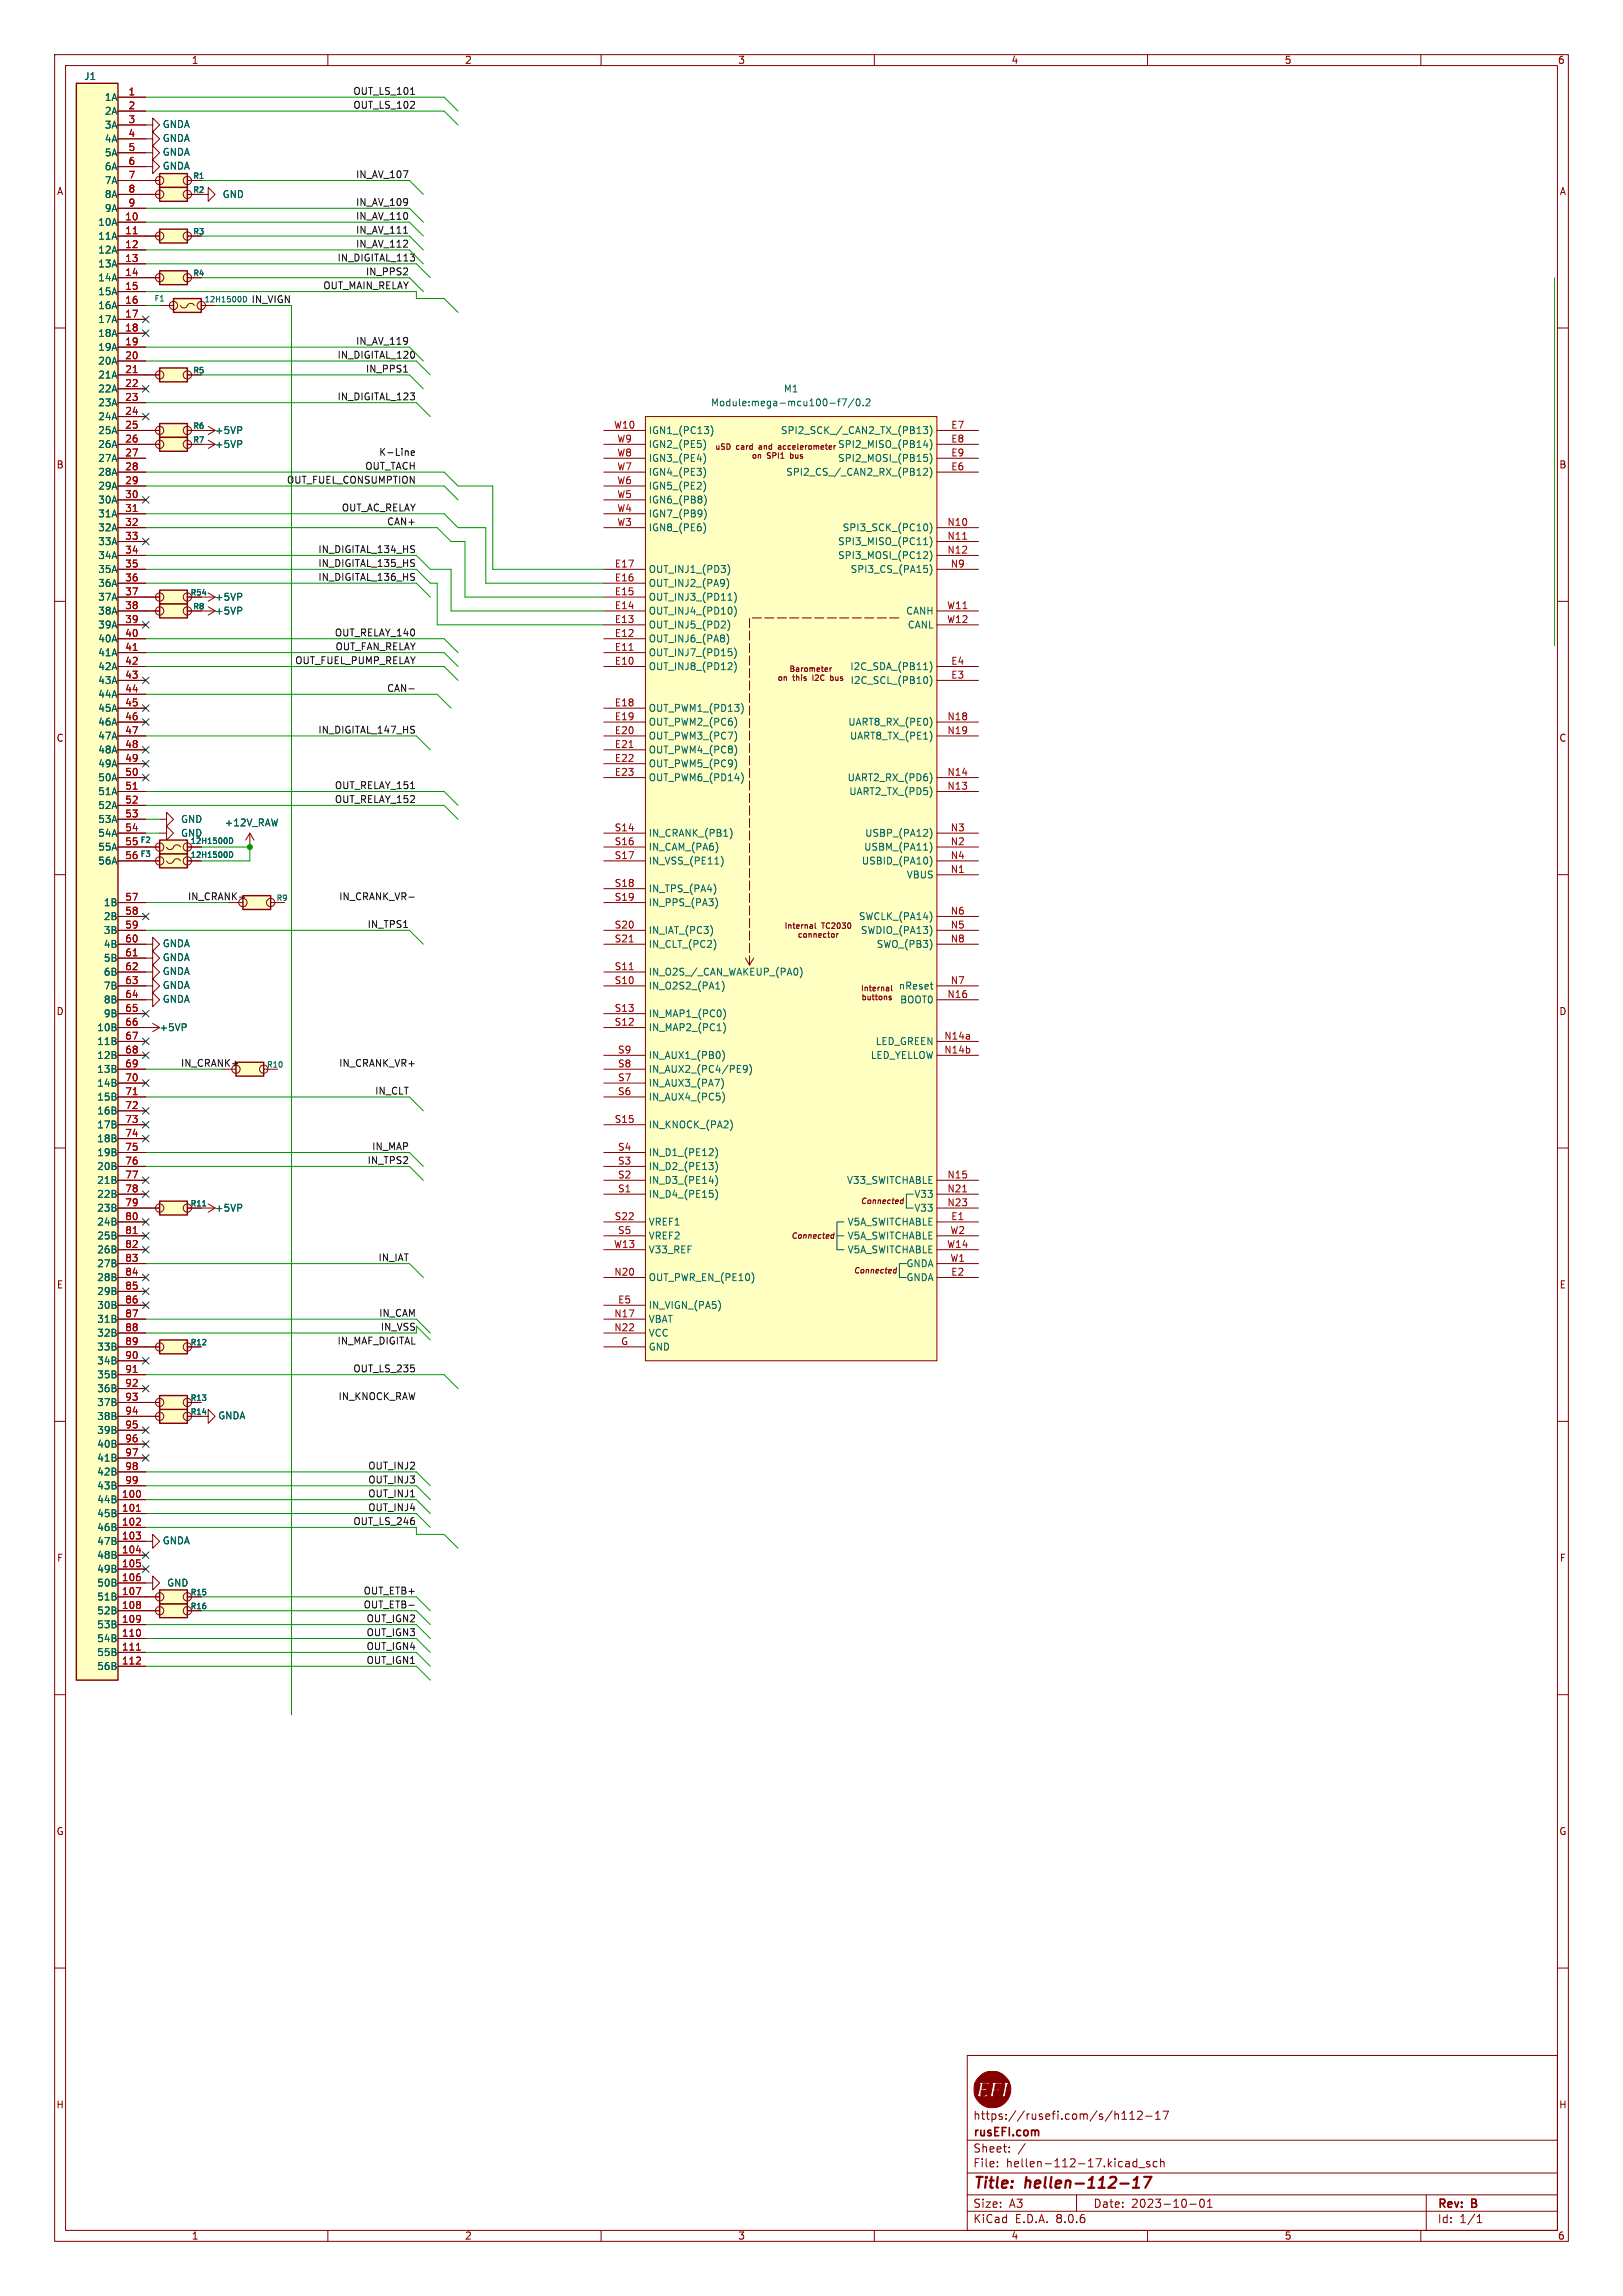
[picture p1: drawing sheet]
<svg xmlns="http://www.w3.org/2000/svg" width="297mm" height="420mm" viewBox="0 0 297 420" stroke-linecap="round" stroke-linejoin="round" font-family="sans-serif">
<defs><g id="words">
<g font-size="2.8" fill="#840000">
<text x="178" y="400.9">Title:</text>
<text x="187.7" y="400.9">hellen-112-17</text>
</g>
<g font-size="2.1" fill="#840000">
<text x="178" y="388">https://rusefi.com/s/h112-17</text>
<text x="178" y="394">Sheet:</text>
<text x="178" y="391.2">rusEFI.com</text>
<text x="178" y="396.7">File:</text>
<text x="184.1" y="396.7">hellen-112-17.kicad_sch</text>
<text x="178" y="406.9">KiCad</text>
<text x="178" y="404.1">Size:</text>
<text x="184.7" y="404.1">A3</text>
<text x="185.7" y="406.9">E.D.A.</text>
<text x="193.3" y="406.9">8.0.6</text>
<text x="200" y="404.1">Date:</text>
<text x="207" y="404.1">2023-10-01</text>
<text x="263" y="404.3">Rev:</text>
<text x="263" y="406.9">Id:</text>
<text x="267.1" y="406.9">1/1</text>
<text x="269.4" y="404.3">B</text>
</g>
<g font-size="1.8" fill="#840000">
<text x="35" y="11.9">1</text>
<text x="85" y="11.9">2</text>
<text x="135" y="11.9">3</text>
<text x="185" y="11.9">4</text>
<text x="235" y="11.9">5</text>
<text x="285" y="11.9">6</text>
<text x="10.3" y="35.9">A</text>
<text x="285.3" y="35.9">A</text>
<text x="10.3" y="85.9">B</text>
<text x="285.3" y="85.9">B</text>
<text x="10.3" y="135.9">C</text>
<text x="285.3" y="135.9">C</text>
<text x="10.3" y="185.9">D</text>
<text x="285.3" y="185.9">D</text>
<text x="10.3" y="235.9">E</text>
<text x="285.3" y="235.9">E</text>
<text x="10.3" y="285.9">F</text>
<text x="285.3" y="285.9">F</text>
<text x="10.3" y="335.9">G</text>
<text x="285.3" y="335.9">G</text>
<text x="10.2" y="385.9">H</text>
<text x="285.2" y="385.9">H</text>
<text x="35" y="409.9">1</text>
<text x="85" y="409.9">2</text>
<text x="135" y="409.9">3</text>
<text x="185" y="409.9">4</text>
<text x="235" y="409.9">5</text>
<text x="285" y="409.9">6</text>
</g>
<g font-size="1.8" fill="#006464">
<text x="15.3" y="14.8">J1</text>
<text x="19.1" y="18.6">1A</text>
<text x="19.1" y="21.2">2A</text>
<text x="19.1" y="23.7">3A</text>
<text x="29.7" y="23.6">GNDA</text>
<text x="19.1" y="26.3">4A</text>
<text x="19.1" y="28.8">5A</text>
<text x="29.7" y="28.7">GNDA</text>
<text x="29.7" y="26.1">GNDA</text>
<text x="19.1" y="31.3">6A</text>
<text x="19.1" y="33.9">7A</text>
<text x="29.7" y="31.2">GNDA</text>
<text x="17.9" y="41.5">10A</text>
<text x="19.1" y="36.4">8A</text>
<text x="19.1" y="39">9A</text>
<text x="40.6" y="36.4">GND</text>
<text x="17.9" y="44">11A</text>
<text x="17.9" y="46.6">12A</text>
<text x="17.9" y="49.1">13A</text>
<text x="17.9" y="51.7">14A</text>
<text x="17.9" y="54.2">15A</text>
<text x="17.9" y="56.7">16A</text>
<text x="17.9" y="59.3">17A</text>
<text x="17.9" y="61.8">18A</text>
<text x="17.9" y="64.4">19A</text>
<text x="17.9" y="66.9">20A</text>
<text x="17.9" y="69.4">21A</text>
<text x="17.9" y="72">22A</text>
<text x="143.3" y="72">M1</text>
<text x="17.9" y="74.5">23A</text>
<text x="17.9" y="77.1">24A</text>
<text x="130" y="74.5">Module:mega-mcu100-f7/0.2</text>
<text x="17.9" y="79.6">25A</text>
<text x="17.9" y="82.1">26A</text>
<text x="39.2" y="82.1">+5VP</text>
<text x="39.2" y="79.6">+5VP</text>
<text x="118.6" y="79.6">IGN1_(PC13)</text>
<text x="118.6" y="82.1">IGN2_(PE5)</text>
<text x="142.8" y="79.6">SPI2_SCK_/_CAN2_TX_(PB13)</text>
<text x="153.3" y="82.1">SPI2_MISO_(PB14)</text>
<text x="17.9" y="84.7">27A</text>
<text x="17.9" y="87.2">28A</text>
<text x="17.9" y="89.8">29A</text>
<text x="118.6" y="89.8">IGN5_(PE2)</text>
<text x="118.6" y="87.2">IGN4_(PE3)</text>
<text x="118.6" y="84.7">IGN3_(PE4)</text>
<text x="143.8" y="87.2">SPI2_CS_/_CAN2_RX_(PB12)</text>
<text x="153.3" y="84.7">SPI2_MOSI_(PB15)</text>
<text x="17.9" y="92.3">30A</text>
<text x="17.9" y="94.8">31A</text>
<text x="118.6" y="94.8">IGN7_(PB9)</text>
<text x="118.6" y="92.3">IGN6_(PB8)</text>
<text x="17.9" y="97.4">32A</text>
<text x="17.9" y="99.9">33A</text>
<text x="118.6" y="97.4">IGN8_(PE6)</text>
<text x="153.3" y="99.9">SPI3_MISO_(PC11)</text>
<text x="154.1" y="97.4">SPI3_SCK_(PC10)</text>
<text x="17.9" y="102.5">34A</text>
<text x="17.9" y="105">35A</text>
<text x="17.9" y="107.5">36A</text>
<text x="118.6" y="107.5">OUT_INJ2_(PA9)</text>
<text x="118.6" y="105">OUT_INJ1_(PD3)</text>
<text x="153.3" y="102.5">SPI3_MOSI_(PC12)</text>
<text x="155.6" y="105">SPI3_CS_(PA15)</text>
<text x="17.9" y="110.1">37A</text>
<text x="17.9" y="112.6">38A</text>
<text x="39.2" y="110.1">+5VP</text>
<text x="39.2" y="112.6">+5VP</text>
<text x="118.6" y="112.6">OUT_INJ4_(PD10)</text>
<text x="118.6" y="110.1">OUT_INJ3_(PD11)</text>
<text x="165.7" y="112.6">CANH</text>
<text x="17.9" y="115.2">39A</text>
<text x="17.9" y="117.7">40A</text>
<text x="118.6" y="117.7">OUT_INJ6_(PA8)</text>
<text x="118.6" y="115.2">OUT_INJ5_(PD2)</text>
<text x="166" y="115.2">CANL</text>
<text x="17.9" y="120.2">41A</text>
<text x="17.9" y="122.8">42A</text>
<text x="17.9" y="125.3">43A</text>
<text x="118.6" y="122.8">OUT_INJ8_(PD12)</text>
<text x="118.6" y="120.2">OUT_INJ7_(PD15)</text>
<text x="155.5" y="122.8">I2C_SDA_(PB11)</text>
<text x="155.6" y="125.3">I2C_SCL_(PB10)</text>
<text x="17.9" y="127.9">44A</text>
<text x="17.9" y="130.4">45A</text>
<text x="118.6" y="130.4">OUT_PWM1_(PD13)</text>
<text x="17.9" y="132.9">46A</text>
<text x="17.9" y="135.5">47A</text>
<text x="118.6" y="132.9">OUT_PWM2_(PC6)</text>
<text x="118.6" y="135.5">OUT_PWM3_(PC7)</text>
<text x="155.1" y="132.9">UART8_RX_(PE0)</text>
<text x="155.4" y="135.5">UART8_TX_(PE1)</text>
<text x="17.9" y="138">48A</text>
<text x="17.9" y="140.6">49A</text>
<text x="17.9" y="143.1">50A</text>
<text x="118.6" y="138">OUT_PWM4_(PC8)</text>
<text x="118.6" y="140.6">OUT_PWM5_(PC9)</text>
<text x="118.6" y="143.1">OUT_PWM6_(PD14)</text>
<text x="155" y="143.1">UART2_RX_(PD6)</text>
<text x="17.9" y="145.6">51A</text>
<text x="17.9" y="148.2">52A</text>
<text x="155.3" y="145.6">UART2_TX_(PD5)</text>
<text x="17.9" y="150.7">53A</text>
<text x="17.9" y="153.3">54A</text>
<text x="17.9" y="155.8">55A</text>
<text x="33" y="153.3">GND</text>
<text x="33" y="150.7">GND</text>
<text x="41" y="151.4">+12V_RAW</text>
<text x="118.6" y="153.3">IN_CRANK_(PB1)</text>
<text x="118.6" y="155.8">IN_CAM_(PA6)</text>
<text x="158" y="155.8">USBM_(PA11)</text>
<text x="158.2" y="153.3">USBP_(PA12)</text>
<text x="17.9" y="158.3">56A</text>
<text x="118.6" y="158.3">IN_VSS_(PE11)</text>
<text x="157.6" y="158.3">USBID_(PA10)</text>
<text x="165.8" y="160.9">VBUS</text>
<text x="18.9" y="166">1B</text>
<text x="118.6" y="163.4">IN_TPS_(PA4)</text>
<text x="118.6" y="166">IN_PPS_(PA3)</text>
<text x="18.9" y="168.5">2B</text>
<text x="18.9" y="171">3B</text>
<text x="18.9" y="173.6">4B</text>
<text x="29.7" y="173.5">GNDA</text>
<text x="118.6" y="171">IN_IAT_(PC3)</text>
<text x="118.6" y="173.6">IN_CLT_(PC2)</text>
<text x="157.1" y="168.5">SWCLK_(PA14)</text>
<text x="157.4" y="171">SWDIO_(PA13)</text>
<text x="160.3" y="173.6">SWO_(PB3)</text>
<text x="18.9" y="176.1">5B</text>
<text x="18.9" y="178.7">6B</text>
<text x="29.7" y="178.5">GNDA</text>
<text x="29.7" y="176">GNDA</text>
<text x="118.6" y="178.7">IN_O2S_/_CAN_WAKEUP_(PA0)</text>
<text x="18.9" y="181.2">7B</text>
<text x="18.9" y="183.7">8B</text>
<text x="29.7" y="183.6">GNDA</text>
<text x="29.7" y="181.1">GNDA</text>
<text x="118.6" y="181.2">IN_O2S2_(PA1)</text>
<text x="164.4" y="181.2">nReset</text>
<text x="164.6" y="183.7">BOOT0</text>
<text x="17.7" y="188.8">10B</text>
<text x="17.7" y="191.4">11B</text>
<text x="18.9" y="186.3">9B</text>
<text x="29.1" y="188.8">+5VP</text>
<text x="118.6" y="188.8">IN_MAP2_(PC1)</text>
<text x="118.6" y="186.3">IN_MAP1_(PC0)</text>
<text x="160.2" y="191.4">LED_GREEN</text>
<text x="17.7" y="193.9">12B</text>
<text x="17.7" y="196.4">13B</text>
<text x="118.6" y="196.4">IN_AUX2_(PC4/PE9)</text>
<text x="118.6" y="193.9">IN_AUX1_(PB0)</text>
<text x="159.2" y="193.9">LED_YELLOW</text>
<text x="17.7" y="199">14B</text>
<text x="17.7" y="201.5">15B</text>
<text x="118.6" y="201.5">IN_AUX4_(PC5)</text>
<text x="118.6" y="199">IN_AUX3_(PA7)</text>
<text x="17.7" y="204.1">16B</text>
<text x="17.7" y="206.6">17B</text>
<text x="17.7" y="209.1">18B</text>
<text x="118.6" y="206.6">IN_KNOCK_(PA2)</text>
<text x="17.7" y="211.7">19B</text>
<text x="17.7" y="214.2">20B</text>
<text x="118.6" y="214.2">IN_D2_(PE13)</text>
<text x="118.6" y="211.7">IN_D1_(PE12)</text>
<text x="17.7" y="216.8">21B</text>
<text x="17.7" y="219.3">22B</text>
<text x="17.7" y="221.8">23B</text>
<text x="39.2" y="221.8">+5VP</text>
<text x="118.6" y="219.3">IN_D4_(PE15)</text>
<text x="118.6" y="216.8">IN_D3_(PE14)</text>
<text x="154.9" y="216.8">V33_SWITCHABLE</text>
<text x="167.2" y="219.3">V33</text>
<text x="167.2" y="221.8">V33</text>
<text x="17.7" y="224.4">24B</text>
<text x="17.7" y="226.9">25B</text>
<text x="118.6" y="224.4">VREF1</text>
<text x="118.6" y="226.9">VREF2</text>
<text x="155" y="224.4">V5A_SWITCHABLE</text>
<text x="155" y="226.9">V5A_SWITCHABLE</text>
<text x="17.7" y="229.5">26B</text>
<text x="17.7" y="232">27B</text>
<text x="118.6" y="229.5">V33_REF</text>
<text x="155" y="229.5">V5A_SWITCHABLE</text>
<text x="165.8" y="232">GNDA</text>
<text x="17.7" y="234.5">28B</text>
<text x="17.7" y="237.1">29B</text>
<text x="17.7" y="239.6">30B</text>
<text x="118.6" y="239.6">IN_VIGN_(PA5)</text>
<text x="118.6" y="234.5">OUT_PWR_EN_(PE10)</text>
<text x="165.8" y="234.5">GNDA</text>
<text x="17.7" y="242.2">31B</text>
<text x="17.7" y="244.7">32B</text>
<text x="118.6" y="242.2">VBAT</text>
<text x="118.6" y="244.7">VCC</text>
<text x="17.7" y="247.2">33B</text>
<text x="17.7" y="249.8">34B</text>
<text x="118.6" y="247.2">GND</text>
<text x="17.7" y="252.3">35B</text>
<text x="17.7" y="254.9">36B</text>
<text x="17.7" y="257.4">37B</text>
<text x="17.7" y="259.9">38B</text>
<text x="17.7" y="262.5">39B</text>
<text x="39.8" y="259.8">GNDA</text>
<text x="17.7" y="265">40B</text>
<text x="17.7" y="267.6">41B</text>
<text x="17.7" y="275.2">44B</text>
<text x="17.7" y="270.1">42B</text>
<text x="17.7" y="272.6">43B</text>
<text x="17.7" y="277.7">45B</text>
<text x="17.7" y="280.3">46B</text>
<text x="17.7" y="282.8">47B</text>
<text x="17.7" y="285.3">48B</text>
<text x="17.7" y="287.9">49B</text>
<text x="29.7" y="282.7">GNDA</text>
<text x="17.7" y="290.4">50B</text>
<text x="17.7" y="293">51B</text>
<text x="30.5" y="290.4">GND</text>
<text x="17.7" y="295.5">52B</text>
<text x="17.7" y="298">53B</text>
<text x="17.7" y="300.6">54B</text>
<text x="17.7" y="303.1">55B</text>
<text x="17.7" y="305.7">56B</text>
</g>
<g font-size="1.8" fill="#a90000">
<text x="23.4" y="17.5">1</text>
<text x="23.4" y="20.1">2</text>
<text x="23.4" y="22.6">3</text>
<text x="23.4" y="25.1">4</text>
<text x="23.4" y="27.7">5</text>
<text x="23.4" y="30.2">6</text>
<text x="23.4" y="32.8">7</text>
<text x="23.4" y="35.3">8</text>
<text x="22.8" y="40.4">10</text>
<text x="23.4" y="37.8">9</text>
<text x="22.8" y="42.9">11</text>
<text x="22.8" y="45.5">12</text>
<text x="22.8" y="48">13</text>
<text x="22.8" y="50.5">14</text>
<text x="22.8" y="53.1">15</text>
<text x="22.8" y="55.6">16</text>
<text x="22.8" y="58.2">17</text>
<text x="22.8" y="60.7">18</text>
<text x="22.8" y="63.2">19</text>
<text x="22.8" y="65.8">20</text>
<text x="22.8" y="68.3">21</text>
<text x="22.8" y="70.9">22</text>
<text x="22.8" y="73.4">23</text>
<text x="22.8" y="75.9">24</text>
<text x="22.8" y="78.5">25</text>
<text x="22.8" y="81">26</text>
<text x="22.8" y="83.6">27</text>
<text x="112.3" y="78.5">W10</text>
<text x="112.9" y="83.6">W8</text>
<text x="112.9" y="81">W9</text>
<text x="174" y="78.5">E7</text>
<text x="174" y="81">E8</text>
<text x="174" y="83.6">E9</text>
<text x="22.8" y="86.1">28</text>
<text x="22.8" y="88.6">29</text>
<text x="112.9" y="88.6">W6</text>
<text x="112.9" y="86.1">W7</text>
<text x="174" y="86.1">E6</text>
<text x="22.8" y="91.2">30</text>
<text x="22.8" y="93.7">31</text>
<text x="112.9" y="93.7">W4</text>
<text x="112.9" y="91.2">W5</text>
<text x="22.8" y="96.3">32</text>
<text x="22.8" y="98.8">33</text>
<text x="22.8" y="101.3">34</text>
<text x="112.9" y="96.3">W3</text>
<text x="173.3" y="96.3">N10</text>
<text x="173.3" y="98.8">N11</text>
<text x="173.3" y="101.3">N12</text>
<text x="22.8" y="103.9">35</text>
<text x="22.8" y="106.4">36</text>
<text x="112.4" y="106.4">E16</text>
<text x="112.4" y="103.9">E17</text>
<text x="173.9" y="103.9">N9</text>
<text x="22.8" y="109">37</text>
<text x="22.8" y="111.5">38</text>
<text x="112.4" y="111.5">E14</text>
<text x="112.4" y="109">E15</text>
<text x="173.2" y="111.5">W11</text>
<text x="22.8" y="114">39</text>
<text x="22.8" y="116.6">40</text>
<text x="22.8" y="119.1">41</text>
<text x="112.4" y="119.1">E11</text>
<text x="112.4" y="116.6">E12</text>
<text x="112.4" y="114">E13</text>
<text x="173.2" y="114">W12</text>
<text x="22.8" y="121.7">42</text>
<text x="22.8" y="124.2">43</text>
<text x="112.4" y="121.7">E10</text>
<text x="174" y="124.2">E3</text>
<text x="174" y="121.7">E4</text>
<text x="22.8" y="126.7">44</text>
<text x="22.8" y="129.3">45</text>
<text x="22.8" y="131.8">46</text>
<text x="112.4" y="129.3">E18</text>
<text x="112.4" y="131.8">E19</text>
<text x="173.3" y="131.8">N18</text>
<text x="22.8" y="134.4">47</text>
<text x="22.8" y="136.9">48</text>
<text x="112.4" y="134.4">E20</text>
<text x="112.4" y="136.9">E21</text>
<text x="173.3" y="134.4">N19</text>
<text x="22.8" y="139.4">49</text>
<text x="22.8" y="142">50</text>
<text x="112.4" y="139.4">E22</text>
<text x="112.4" y="142">E23</text>
<text x="173.3" y="142">N14</text>
<text x="22.8" y="144.5">51</text>
<text x="22.8" y="147.1">52</text>
<text x="22.8" y="149.6">53</text>
<text x="173.3" y="144.5">N13</text>
<text x="22.8" y="152.1">54</text>
<text x="22.8" y="154.7">55</text>
<text x="112.4" y="152.1">S14</text>
<text x="112.4" y="154.7">S16</text>
<text x="173.9" y="154.7">N2</text>
<text x="173.9" y="152.1">N3</text>
<text x="22.8" y="157.2">56</text>
<text x="112.4" y="157.2">S17</text>
<text x="173.9" y="159.8">N1</text>
<text x="173.9" y="157.2">N4</text>
<text x="22.8" y="164.8">57</text>
<text x="22.8" y="167.4">58</text>
<text x="112.4" y="162.3">S18</text>
<text x="112.4" y="164.8">S19</text>
<text x="173.9" y="167.4">N6</text>
<text x="22.8" y="169.9">59</text>
<text x="22.8" y="172.5">60</text>
<text x="112.4" y="169.9">S20</text>
<text x="112.4" y="172.5">S21</text>
<text x="173.9" y="169.9">N5</text>
<text x="173.9" y="172.5">N8</text>
<text x="22.8" y="175">61</text>
<text x="22.8" y="177.5">62</text>
<text x="112.4" y="177.5">S11</text>
<text x="22.8" y="180.1">63</text>
<text x="22.8" y="182.6">64</text>
<text x="22.8" y="185.2">65</text>
<text x="112.4" y="180.1">S10</text>
<text x="112.4" y="185.2">S13</text>
<text x="173.3" y="182.6">N16</text>
<text x="173.9" y="180.1">N7</text>
<text x="22.8" y="187.7">66</text>
<text x="22.8" y="190.2">67</text>
<text x="112.4" y="187.7">S12</text>
<text x="172.7" y="190.2">N14a</text>
<text x="22.8" y="192.8">68</text>
<text x="22.8" y="195.3">69</text>
<text x="22.8" y="197.9">70</text>
<text x="113" y="197.9">S7</text>
<text x="113" y="195.3">S8</text>
<text x="113" y="192.8">S9</text>
<text x="172.7" y="192.8">N14b</text>
<text x="22.8" y="200.4">71</text>
<text x="22.8" y="202.9">72</text>
<text x="113" y="200.4">S6</text>
<text x="22.8" y="205.5">73</text>
<text x="22.8" y="208">74</text>
<text x="112.4" y="205.5">S15</text>
<text x="22.8" y="210.6">75</text>
<text x="22.8" y="213.1">76</text>
<text x="22.8" y="215.6">77</text>
<text x="113" y="215.6">S2</text>
<text x="113" y="213.1">S3</text>
<text x="113" y="210.6">S4</text>
<text x="173.3" y="215.6">N15</text>
<text x="22.8" y="218.2">78</text>
<text x="22.8" y="220.7">79</text>
<text x="113" y="218.2">S1</text>
<text x="173.3" y="218.2">N21</text>
<text x="173.3" y="220.7">N23</text>
<text x="22.8" y="223.3">80</text>
<text x="22.8" y="225.8">81</text>
<text x="112.4" y="223.3">S22</text>
<text x="113" y="225.8">S5</text>
<text x="173.8" y="225.8">W2</text>
<text x="174" y="223.3">E1</text>
<text x="22.8" y="228.3">82</text>
<text x="22.8" y="230.9">83</text>
<text x="22.8" y="233.4">84</text>
<text x="112.3" y="228.3">W13</text>
<text x="112.3" y="233.4">N20</text>
<text x="173.2" y="228.3">W14</text>
<text x="173.8" y="230.9">W1</text>
<text x="174" y="233.4">E2</text>
<text x="22.8" y="236">85</text>
<text x="22.8" y="238.5">86</text>
<text x="113" y="238.5">E5</text>
<text x="22.8" y="241">87</text>
<text x="22.8" y="243.6">88</text>
<text x="112.3" y="241">N17</text>
<text x="112.3" y="243.6">N22</text>
<text x="22.8" y="246.1">89</text>
<text x="22.8" y="248.7">90</text>
<text x="22.8" y="251.2">91</text>
<text x="113.6" y="246.1">G</text>
<text x="22.8" y="253.7">92</text>
<text x="22.8" y="256.3">93</text>
<text x="22.8" y="258.8">94</text>
<text x="22.8" y="261.4">95</text>
<text x="22.8" y="263.9">96</text>
<text x="22.8" y="266.4">97</text>
<text x="22.8" y="269">98</text>
<text x="22.2" y="274.1">100</text>
<text x="22.8" y="271.5">99</text>
<text x="22.2" y="276.6">101</text>
<text x="22.2" y="279.1">102</text>
<text x="22.2" y="281.7">103</text>
<text x="22.2" y="284.2">104</text>
<text x="22.2" y="286.8">105</text>
<text x="22.2" y="289.3">106</text>
<text x="22.2" y="291.8">107</text>
<text x="22.2" y="294.4">108</text>
<text x="22.2" y="296.9">109</text>
<text x="22.2" y="299.5">110</text>
<text x="22.2" y="302">111</text>
<text x="22.2" y="304.5">112</text>
</g>
<g font-size="1.8" fill="#0f0f0f">
<text x="64.6" y="17.4">OUT_LS_101</text>
<text x="64.6" y="20">OUT_LS_102</text>
<text x="65.1" y="32.7">IN_AV_107</text>
<text x="65.1" y="37.7">IN_AV_109</text>
<text x="65.1" y="40.3">IN_AV_110</text>
<text x="61.7" y="47.9">IN_DIGITAL_113</text>
<text x="65.1" y="45.4">IN_AV_112</text>
<text x="65.1" y="42.8">IN_AV_111</text>
<text x="59.1" y="53">OUT_MAIN_RELAY</text>
<text x="66.9" y="50.4">IN_PPS2</text>
<text x="45.9" y="55.5">IN_VIGN</text>
<text x="61.7" y="65.7">IN_DIGITAL_120</text>
<text x="65.1" y="63.1">IN_AV_119</text>
<text x="66.9" y="68.2">IN_PPS1</text>
<text x="61.7" y="73.3">IN_DIGITAL_123</text>
<text x="69.3" y="83.5">K-Line</text>
<text x="52.4" y="88.5">OUT_FUEL_CONSUMPTION</text>
<text x="66.7" y="86">OUT_TACH</text>
<text x="62.5" y="93.6">OUT_AC_RELAY</text>
<text x="58.2" y="101.2">IN_DIGITAL_134_HS</text>
<text x="70.7" y="96.2">CAN+</text>
<text x="58.2" y="106.3">IN_DIGITAL_136_HS</text>
<text x="58.2" y="103.8">IN_DIGITAL_135_HS</text>
<text x="61.2" y="116.5">OUT_RELAY_140</text>
<text x="61.3" y="119">OUT_FAN_RELAY</text>
<text x="53.9" y="121.6">OUT_FUEL_PUMP_RELAY</text>
<text x="70.7" y="126.6">CAN-</text>
<text x="58.2" y="134.3">IN_DIGITAL_147_HS</text>
<text x="61.2" y="147">OUT_RELAY_152</text>
<text x="61.2" y="144.4">OUT_RELAY_151</text>
<text x="34.3" y="164.7">IN_CRANK-</text>
<text x="62" y="164.7">IN_CRANK_VR-</text>
<text x="67.2" y="169.8">IN_TPS1</text>
<text x="33" y="195.2">IN_CRANK+</text>
<text x="62" y="195.2">IN_CRANK_VR+</text>
<text x="68.6" y="200.3">IN_CLT</text>
<text x="67.2" y="213">IN_TPS2</text>
<text x="68" y="210.5">IN_MAP</text>
<text x="69.2" y="230.8">IN_IAT</text>
<text x="69.3" y="241">IN_CAM</text>
<text x="61.7" y="246">IN_MAF_DIGITAL</text>
<text x="64.6" y="251.1">OUT_LS_235</text>
<text x="61.8" y="256.2">IN_KNOCK_RAW</text>
<text x="67.3" y="268.9">OUT_INJ2</text>
<text x="67.3" y="271.4">OUT_INJ3</text>
<text x="67.3" y="274">OUT_INJ1</text>
<text x="64.6" y="279.1">OUT_LS_246</text>
<text x="67.3" y="276.5">OUT_INJ4</text>
<text x="66.4" y="291.8">OUT_ETB+</text>
<text x="66.4" y="294.3">OUT_ETB-</text>
<text x="67" y="296.8">OUT_IGN2</text>
<text x="67" y="299.4">OUT_IGN3</text>
<text x="67" y="301.9">OUT_IGN4</text>
<text x="67" y="304.5">OUT_IGN1</text>
</g>
<text font-size="1.8" fill="#009600" x="69.6" y="243.5">IN_VSS</text>
<g font-size="1.4" fill="#006464">
<text x="35.3" y="32.9">R1</text>
<text x="35.3" y="35.5">R2</text>
<text x="35.3" y="43.1">R3</text>
<text x="35.3" y="50.7">R4</text>
<text x="28.2" y="55.3">F1</text>
<text x="37.3" y="55.5">12H1500D</text>
<text x="35.3" y="68.5">R5</text>
<text x="35.3" y="78.6">R6</text>
<text x="35.3" y="81.2">R7</text>
<text x="125.6" y="83.2">uSD</text>
<text x="152.9" y="83.2">SPI1</text>
<text x="157.3" y="83.2">bus</text>
<text x="34.8" y="109.1">R54</text>
<text x="35.3" y="111.7">R8</text>
<text x="156.5" y="123.9">bus</text>
<text x="25.6" y="154.4">F2</text>
<text x="34.8" y="154.6">12H1500D</text>
<text x="25.6" y="156.9">F3</text>
<text x="34.8" y="157.1">12H1500D</text>
<text x="50.5" y="165">R9</text>
<text x="48.7" y="195.5">R10</text>
<text x="34.8" y="220.9">R11</text>
<text x="34.8" y="246.3">R12</text>
<text x="34.8" y="256.4">R13</text>
<text x="34.8" y="259">R14</text>
<text x="34.8" y="292">R15</text>
<text x="34.8" y="294.5">R16</text>
</g>
<g font-size="1.4" fill="#840000">
<text x="129.5" y="83.2">card</text>
<text x="133.8" y="83.2">and</text>
<text x="137.5" y="83.2">accelerometer</text>
<text x="149.2" y="83.2">on</text>
<text x="149.4" y="123.9">this</text>
<text x="153.1" y="123.9">I2C</text>
<text x="157.5" y="220.4">Connected</text>
<text x="144.8" y="226.8">Connected</text>
<text x="156.2" y="233.1">Connected</text>
</g>
</g></defs>
<g fill="none" stroke="#840000" stroke-width=".18">
<path d="M10 10h277v400h-277zM12 12h273v396h-273zM60 10v2M110 10v2M160 10v2M210 10v2M260 10v2M26.7 30.5h1.2v-1.3l1.3 1.3-1.3 1.3v-1.3M10 60h2M285 60h2M10 110h2M285 110h2"/>
<path d="M10 160h2M285 160h2M10 210h2M285 210h2M10 260h2M285 260h2M10 310h2M285 310h2M10 360h2M177 376h108v32h-108zM285 360h2M177 397.5h108"/>
<path d="M177 391.5h108M182.5 396.2v.2M182.5 395.4v.2M184.7 393.5v.2M184.7 392.7v.2M187.6 392.1l-1.3 1.9M204.2 386.7h.4l.1 .2v.8M205.3 387.7h.9M205.3 386.6l.4-.4v1.5M206.7 387.7h.9M206.7 386.6l.5-.4v1.5M207.3 396.1l.3 .3 .4-.1"/>
<path d="M208 394.9v1.5M208 395.4h-.4l-.3 .3M208.2 386.3l.5-.1 .3 .1v.3l-.9 1.1h.9M208.4 396.5h1.1M209.7 387.1h1.1M210.4 395.4h-.4l-.2 .2 .1 .2 .5 .1v.4h-.6M211.5 387.7h.8M211.5 386.6l.4-.4v1.5M211.7 395.4h-.4l-.3 .3v.4l.2 .2h.5M212.4 395.5l.2-.1h.4v1M212.4 394.9v1.5M212.8 386.2h1l-.6 1.5"/>
<path d="M60 408v2M110 408v2M160 408v2M177 404.5h108M177 401.5h108M197 401.5v3M210 408v2M217.7 403.2h1.2M219.7 402.4l.2-.1a.8 .8 0 0 1 .5 .7 .8 .8 0 0 1-.5 .8l-.2-.2-.2-.4zM221 403.8h.8M221 402.7l.4-.4v1.5M260 408v2"/>
<path d="M261 401.5v6.5M270.3 406.6h.9M270.3 405.5l.4-.4v1.5"/>
</g>
<path d="M207.5 398.8l.6-.6-.2 2M209.4 398.2h1.3l-1.1 2M207.3 400.2h1.1" fill="none" stroke="#840000" stroke-width=".4"/>
<path d="M189.8 389.7l.3 .2v.8" fill="none" stroke="#840000" stroke-width=".3"/>
<path d="M44.4 163.8h5.1v2.6h-5.1z" fill="#ffffc2"/>
<g fill="none" stroke="#840000" stroke-width=".18">
<path d="M29.2 152.4h1.3v-1.3l1.2 1.3-1.2 1.3v-1.3M41.9 165.1h2.5M49.5 165.1h2.6"/>
<circle cx="44.5" cy="165.1" r=".76"/>
<circle cx="49.5" cy="165.1" r=".76"/>
</g>
<path d="M44.4 163.8h5.1v2.6h-5.1z" fill="none" stroke="#840000" stroke-width=".25"/>
<path d="M29.2 153.7h5.1v2.5h-5.1z" fill="#ffffc2"/>
<g fill="none" stroke="#840000" stroke-width=".18">
<path d="M26.7 154.9h2.5M30.5 154.9a.73 .73 0 0 0 .7 .5 .73 .73 0 0 0 .7-.6 .71 .71 0 0 1 1.1 .1M34.3 154.9h2.5"/>
<circle cx="29.2" cy="154.9" r=".76"/>
<circle cx="34.3" cy="154.9" r=".76"/>
</g>
<path d="M29.2 153.7h5.1v2.5h-5.1z" fill="none" stroke="#840000" stroke-width=".25"/>
<path d="M42 153.3a.51 .51 0 0 1 .6 .5 .51 .51 0 0 1-.6 .5z" fill="none" stroke="#006464" stroke-width=".18"/>
<path d="M29.2 156.2h5.1v2.6h-5.1z" fill="#ffffc2"/>
<g fill="none" stroke="#840000" stroke-width=".18">
<path d="M26.7 157.5h2.5M30.5 157.5a.73 .73 0 0 0 .7 .4 .73 .73 0 0 0 .7-.6 .71 .71 0 0 1 1.1 .2M34.3 157.5h2.5"/>
<circle cx="29.2" cy="157.5" r=".76"/>
<circle cx="34.3" cy="157.5" r=".76"/>
</g>
<path d="M29.2 156.2h5.1v2.6h-5.1z" fill="none" stroke="#840000" stroke-width=".25"/>
<path d="M42 155.8a.51 .51 0 0 1 .6 .5 .51 .51 0 0 1-.6 .5z" fill="none" stroke="#006464" stroke-width=".18"/>
<path d="M179.3 379.8l.8-.6 1-.3v2l-1.9 .1 .2 .2-.1 .3-.4 1.7-.2 .3h2l-.2-.5a1.09 1.09 0 0 1-1 .3l.1-1 .5 .1 .2 .1 .2-.3v-.3l-.8 .2 .2-.9h.9v.2h.2l.1-2.5a3.2 3.2 0 0 1 2.3 .5v1.5h-1.7l-.3 .2 .3 .1-.1 .3-.3 1.8-.3 .2h1l-.2-.2a.86 .86 0 0 1 .4-1l.5 .2 .1-.4-.8 .1 .2-1h.8h.1v.2h.2l.1-2 .7 .6 .7 .9-1.1 .1 .2 .4-.3 1.5-.1 .4-.3 .1 .4 .1h.6l-.2-.2v-.2a3.4 3.4 0 0 1 .7-2 3.1 3.1 0 0 1-2.4 4.4 3.3 3.3 0 0 1-3.7-1.7 3.3 3.3 0 0 1 .7-4z" fill="#840000" stroke="#840000" stroke-width=".18"/>
<path d="M29.2 77.5h5.1v2.5h-5.1z" fill="#ffffc2"/>
<g fill="none" stroke="#840000" stroke-width=".18">
<path d="M26.7 78.7h2.5M34.3 78.7h2.5M36.8 81.3h2.6M38.1 80.5l1.3 .8M39.4 81.3l-1.3 .7"/>
<circle cx="29.2" cy="78.7" r=".76"/>
<circle cx="34.3" cy="78.7" r=".76"/>
</g>
<path d="M29.2 77.5h5.1v2.5h-5.1z" fill="none" stroke="#840000" stroke-width=".25"/>
<path d="M44.1 80.7l.1 .1-.1 .4" fill="none" stroke="#006464" stroke-width=".18"/>
<path d="M29.2 80h5.1v2.6h-5.1z" fill="#ffffc2"/>
<g fill="none" stroke="#840000" stroke-width=".18">
<path d="M36.8 78.7h2.6M38.1 78l1.3 .7M39.4 78.7l-1.3 .8M26.7 81.3h2.5M34.3 81.3h2.5"/>
<circle cx="29.2" cy="81.3" r=".76"/>
<circle cx="34.3" cy="81.3" r=".76"/>
</g>
<path d="M29.2 80h5.1v2.6h-5.1z" fill="none" stroke="#840000" stroke-width=".25"/>
<path d="M44.1 78.1l.1 .2-.1 .4" fill="none" stroke="#006464" stroke-width=".18"/>
<path d="M29.2 219.7h5.1v2.6h-5.1z" fill="#ffffc2"/>
<g fill="none" stroke="#840000" stroke-width=".18">
<path d="M26.7 221h2.5M34.3 221h5.1M38.1 220.2l1.3 .8M39.4 221l-1.3 .7"/>
<circle cx="29.2" cy="221" r=".76"/>
<circle cx="34.3" cy="221" r=".76"/>
</g>
<path d="M29.2 219.7h5.1v2.6h-5.1z" fill="none" stroke="#840000" stroke-width=".25"/>
<path d="M37.1 220.6h.6M44.1 220.4l.1 .1-.1 .4" fill="none" stroke="#006464" stroke-width=".18"/>
<path d="M29.2 245.1h5.1v2.6h-5.1z" fill="#ffffc2"/>
<g fill="none" stroke="#840000" stroke-width=".18">
<path d="M26.7 246.4h2.5M34.3 246.4h2.5"/>
<circle cx="29.2" cy="246.4" r=".76"/>
<circle cx="34.3" cy="246.4" r=".76"/>
</g>
<path d="M29.2 245.1h5.1v2.6h-5.1z" fill="none" stroke="#840000" stroke-width=".25"/>
<path d="M31.7 54.6h5.1v2.6h-5.1z" fill="#ffffc2"/>
<g fill="none" stroke="#840000" stroke-width=".18">
<path d="M29.2 55.9h2.5M33 55.9a.73 .73 0 0 0 .8 .4 .73 .73 0 0 0 .6-.6 .71 .71 0 0 1 1.2 .2M36.8 55.9h2.6"/>
<circle cx="31.8" cy="55.9" r=".76"/>
<circle cx="36.8" cy="55.9" r=".76"/>
</g>
<path d="M31.7 54.6h5.1v2.6h-5.1z" fill="none" stroke="#840000" stroke-width=".25"/>
<path d="M44.5 54.2a.51 .51 0 0 1 .6 .5 .51 .51 0 0 1-.6 .5z" fill="none" stroke="#006464" stroke-width=".18"/>
<path d="M29.2 31.8h5.1v2.5h-5.1z" fill="#ffffc2"/>
<g fill="none" stroke="#840000" stroke-width=".18">
<path d="M26.7 27.9h1.2v-1.2l1.3 1.2-1.3 1.3v-1.3M26.7 33h2.5M34.3 33h2.5"/>
<circle cx="29.2" cy="33" r=".76"/>
<circle cx="34.3" cy="33" r=".76"/>
</g>
<path d="M29.2 31.8h5.1v2.5h-5.1z" fill="none" stroke="#840000" stroke-width=".25"/>
<path d="M29.2 34.3h5.1v2.5h-5.1z" fill="#ffffc2"/>
<g fill="none" stroke="#840000" stroke-width=".18">
<path d="M26.7 25.4h1.2v-1.3l1.3 1.3-1.3 1.3v-1.3M26.7 22.9h1.2v-1.3l1.3 1.3-1.3 1.2v-1.2M26.7 35.6h2.5M34.3 35.6h3.8v-1.3l1.3 1.3-1.3 1.2v-1.2"/>
<circle cx="29.2" cy="35.6" r=".76"/>
<circle cx="34.3" cy="35.6" r=".76"/>
</g>
<path d="M29.2 34.3h5.1v2.5h-5.1z" fill="none" stroke="#840000" stroke-width=".25"/>
<path d="M29.2 41.9h5.1v2.6h-5.1z" fill="#ffffc2"/>
<g fill="none" stroke="#840000" stroke-width=".18">
<path d="M26.7 43.2h2.5M34.3 43.2h2.5"/>
<circle cx="29.2" cy="43.2" r=".76"/>
<circle cx="34.3" cy="43.2" r=".76"/>
</g>
<path d="M29.2 41.9h5.1v2.6h-5.1z" fill="none" stroke="#840000" stroke-width=".25"/>
<path d="M29.2 49.5h5.1v2.6h-5.1z" fill="#ffffc2"/>
<g fill="none" stroke="#840000" stroke-width=".18">
<path d="M26.7 50.8h2.5M34.3 50.8h2.5"/>
<circle cx="29.2" cy="50.8" r=".76"/>
<circle cx="34.3" cy="50.8" r=".76"/>
</g>
<path d="M29.2 49.5h5.1v2.6h-5.1z" fill="none" stroke="#840000" stroke-width=".25"/>
<path d="M29.2 108h5.1v2.5h-5.1z" fill="#ffffc2"/>
<g fill="none" stroke="#840000" stroke-width=".18">
<path d="M26.7 109.2h2.5M34.3 109.2h5.1M38.1 108.5l1.3 .7M39.4 109.2l-1.3 .8"/>
<circle cx="29.2" cy="109.2" r=".76"/>
<circle cx="34.3" cy="109.2" r=".76"/>
</g>
<path d="M29.2 108h5.1v2.5h-5.1z" fill="none" stroke="#840000" stroke-width=".25"/>
<path d="M44.1 108.6l.1 .2-.1 .3" fill="none" stroke="#006464" stroke-width=".18"/>
<path d="M29.2 110.5h5.1v2.5h-5.1z" fill="#ffffc2"/>
<g fill="none" stroke="#840000" stroke-width=".18">
<path d="M26.7 111.8h2.5M34.3 111.8h5.1M38.1 111l1.3 .8M39.4 111.8l-1.3 .7M26.7 177.8h1.2v-1.3l1.3 1.3-1.3 1.3v-1.3M26.7 175.3h1.2v-1.3l1.3 1.3-1.3 1.2v-1.2M26.7 172.7h1.2v-1.2l1.3 1.2-1.3 1.3v-1.3M26.7 182.9h1.2v-1.3l1.3 1.3-1.3 1.3v-1.3M26.7 180.3h1.2v-1.2l1.3 1.2-1.3 1.3v-1.3M26.7 188h2.5M27.9 187.2l1.3 .8M29.2 188l-1.3 .7"/>
<path d="M26.7 289.6h1.2v-1.3l1.3 1.3-1.3 1.2v-1.2"/>
<circle cx="29.2" cy="111.8" r=".76"/>
<circle cx="34.3" cy="111.8" r=".76"/>
</g>
<path d="M29.2 110.5h5.1v2.5h-5.1z" fill="none" stroke="#840000" stroke-width=".25"/>
<path d="M44.1 111.1l.1 .2-.1 .4M34 187.3l.1 .2-.1 .4" fill="none" stroke="#006464" stroke-width=".18"/>
<path d="M14 15.2h7.6v292.1h-7.6z" fill="#ffffc2"/>
<path d="M14 15.2h7.6v292.1h-7.6z" fill="none" stroke="#840000" stroke-width=".25"/>
<g fill="none" stroke="#840000" stroke-width=".18">
<path d="M21.6 17.8h5.1M21.6 20.3h5.1M21.6 22.9h5.1M21.6 25.4h5.1M21.6 27.9h5.1M21.6 30.5h5.1M21.6 33h5.1M21.6 35.6h5.1M21.6 38.1h5.1M21.6 40.6h5.1M21.6 43.2h5.1M21.6 45.7h5.1"/>
<path d="M21.6 48.3h5.1M21.6 50.8h5.1M21.6 53.3h5.1M21.6 55.9h5.1M21.6 58.4h5.1M21.6 61h5.1M21.6 63.5h5.1M21.6 66h5.1M21.6 68.6h5.1M21.6 71.1h5.1M21.6 73.7h5.1M21.6 76.2h5.1"/>
<path d="M21.6 78.7h5.1M21.6 81.3h5.1M21.6 83.8h5.1M21.6 86.4h5.1M21.6 88.9h5.1M21.6 91.4h5.1M21.6 94h5.1M21.6 96.5h5.1M21.6 99.1h5.1M21.6 101.6h5.1M21.6 104.1h5.1M21.6 106.7h5.1"/>
<path d="M21.6 109.2h5.1M21.6 111.8h5.1M21.6 114.3h5.1M21.6 116.8h5.1M21.6 119.4h5.1M21.6 121.9h5.1M21.6 124.5h5.1M21.6 127h5.1M21.6 129.5h5.1M21.6 132.1h5.1M21.6 134.6h5.1M21.6 137.2h5.1"/>
<path d="M21.6 139.7h5.1M21.6 142.2h5.1M21.6 144.8h5.1M21.6 147.3h5.1M21.6 149.9h5.1M21.6 152.4h5.1M21.6 154.9h5.1M21.6 157.5h5.1M21.6 165.1h5.1M21.6 167.6h5.1M21.6 170.2h5.1M21.6 172.7h5.1"/>
<path d="M21.6 175.3h5.1M21.6 177.8h5.1M21.6 180.3h5.1M21.6 182.9h5.1M21.6 185.4h5.1M21.6 188h5.1M21.6 190.5h5.1M21.6 193h5.1M21.6 195.6h5.1M21.6 198.1h5.1M21.6 200.7h5.1M21.6 203.2h5.1"/>
<path d="M21.6 205.7h5.1M21.6 208.3h5.1M21.6 210.8h5.1M21.6 213.4h5.1M21.6 215.9h5.1M21.6 218.4h5.1M21.6 221h5.1M21.6 223.5h5.1M21.6 226.1h5.1M21.6 228.6h5.1M21.6 231.1h5.1M21.6 233.7h5.1"/>
<path d="M21.6 236.2h5.1M21.6 238.8h5.1M21.6 241.3h5.1M21.6 243.8h5.1M21.6 246.4h5.1M21.6 248.9h5.1M21.6 251.5h5.1M21.6 254h5.1M21.6 256.5h5.1M21.6 259.1h5.1M21.6 274.3h5.1M21.6 276.9h5.1"/>
<path d="M21.6 279.4h5.1M21.6 261.6h5.1M21.6 264.2h5.1M21.6 266.7h5.1M21.6 269.2h5.1M21.6 271.8h5.1M21.6 281.9h5.1M21.6 284.5h5.1M21.6 287h5.1M21.6 289.6h5.1M21.6 292.1h5.1M21.6 294.6h5.1"/>
<path d="M21.6 297.2h5.1M21.6 299.7h5.1M21.6 302.3h5.1M21.6 304.8h5.1"/>
</g>
<g fill="none" stroke="#a90000" stroke-width=".18">
<path d="M24.4 42.8h.7M24.4 68.2h.7M24.4 93.6h.7M24.4 119h.7M24.4 144.4h.7M24.4 174.8h.7M24.4 200.2h.7M24.4 225.6h.7M24.4 251h.7M24.9 279h.8M25 276.4h.7M25.6 277.8v.5"/>
<path d="M24.9 290.4h.9l-.6 1.3M25 283.6h.8M24.9 304.4h.8M25 301.8h.7M25.6 303.2v.5"/>
</g>
<path d="M118.1 76.2h53.3v172.7h-53.3z" fill="#ffffc2"/>
<g fill="none" stroke="#840000" stroke-width=".18">
<path d="M110.5 78.7h7.6M118.1 76.2h53.3v172.7h-53.3zM171.4 78.7h7.7M110.5 83.8h7.6M110.5 86.4h7.6M110.5 81.3h7.6M110.5 96.5h7.6M110.5 94h7.6M110.5 91.4h7.6M110.5 88.9h7.6M131.1 81.5v.5M131.6 81.5v.7"/>
<path d="M132.6 81.2h-.4l-.2 .2 .1 .2 .4 .2M133.6 81.8l-.2-.6h-.4v1l.4-.1M135.3 81.6h-.4l-.1 .4M135.7 81.6h.4v.6M136.6 81.5v.7M136.9 81.5l-.3 .2M137.7 81.6h-.4l-.1 .4M137.7 81.2v1M137.8 83.7l.2 .1 .3-.1M138.8 83.2v.6M138.9 81.6h.4l.1 .6M139.2 83.3v.5"/>
<path d="M139.8 81.6h.4l.1 .6M139.8 81.5v.7M140.9 83.7l-.5 .1M141.2 81.6h-.4l-.1 .4M141.2 81.2v1M141.4 82.8v1M142.4 82.8v1M142.5 81.6h.3l.1 .6M142.9 83.8h.6M143.2 82.8v1M143.8 81.6h-.4l-.1 .4M144.7 82.8v1"/>
<path d="M144.7 81.6h-.4l-.1 .4M145.1 83.7l-.4 .1M145.6 81.8l-.2-.3-.3 .1v.4M145.6 83.7l.1 .1 .3-.1M146 81.2v.8M146 83.2v.6M146.5 81.9l.5-.1-.1-.2h-.4v.4M146.9 83.7l-.2 .1h-.2M147.4 81.5v.7M147.7 81.5l-.3 .2M148 81.6l.2-.1 .3 .1-.1 .5h-.4zM148.9 81.5v.7"/>
<path d="M148.9 81.6l.3-.1 .2 .2M149.4 81.7v.5M149.4 81.7l.1-.2 .3 .1v.6M150.3 81.9l.4-.1v-.2h-.4v.4M151 81.5h.4M151.2 81.2v.8l.2 .2M151.7 81.9l.5-.1-.1-.2-.3-.1-.1 .2 .1 .4h.3M152.6 81.5v.7M152.8 81.5l-.2 .2M171.4 83.8h7.7M171.4 86.4h7.7M171.4 81.3h7.7"/>
<path d="M171.4 96.5h7.7M171.4 99.1h7.7M110.5 119.4h7.6M110.5 116.8h7.6M110.5 114.3h7.6M110.5 111.8h7.6M110.5 109.2h7.6M110.5 106.7h7.6M110.5 104.1h7.6M171.4 114.3h7.7M171.4 111.8h7.7M171.4 104.1h7.7"/>
<path d="M171.4 101.6h7.7M110.5 121.9h7.6M110.5 129.5h7.6M110.5 132.1h7.6M110.5 134.6h7.6M110.5 137.2h7.6M110.5 139.7h7.6M142.6 123.9l.1-.1 .3 .1v.5h-.4zM143.5 123.9l.4-.1v.7M143.5 123.8v.7M144.7 121.8h.4l.2 .2-.2 .3 .2 .1v.2l-.2 .2h-.4zM144.7 122.3h.4"/>
<path d="M145 123.8h.4M145.2 123.5v.8l.2 .2M145.7 122.2h.4l.1 .6M145.8 123.9l.4-.1v.7M145.8 123.5v1M146.2 122.4l-.5 .2 .1 .2h.4M146.7 122.2v.6M146.7 123.5v.1M146.7 123.8v.7M146.9 122.2l-.2 .2M147.3 122.3l.1-.1 .3 .1v.5l-.4-.1zM147.5 123.8h-.2l-.2 .1 .1 .2 .3 .1v.2h-.4"/>
<path d="M148.2 122.3l.3-.1 .1 .1M148.2 122.2v.6M148.6 122.3l.2-.1h.2l.1 .6M148.6 122.3v.5M148.8 123.5v1M149.7 123.9l-.5 .6h.6M150 122.4l-.1-.2h-.3l-.1 .5M150.3 124.3l.2 .2 .3-.1M150.3 122.2h.4M150.4 121.8v.9M151.4 122.4l-.1-.2h-.3v.5M151.9 122.2v.6"/>
<path d="M152 123.8h.3l.2 .2-.1 .4h-.4M152 123.5v1M152.2 122.2l-.3 .2M152.9 124.3l.2 .2 .3-.1M153.4 123.8v.7M154.2 124.3l-.1 .2-.3-.1M171.4 121.9h7.7M171.4 132.1h7.7M171.4 134.6h7.7M171.4 124.5h7.7M110.5 142.2h7.6M110.5 154.9h7.6"/>
<path d="M110.5 152.4h7.6M110.5 157.5h7.6M171.4 142.2h7.7M171.4 144.8h7.7M171.4 154.9h7.7M171.4 152.4h7.7M171.4 157.5h7.7M110.5 170.2h7.6M110.5 172.7h7.6M110.5 177.8h7.6M110.5 162.6h7.6M110.5 165.1h7.6"/>
<path d="M136.4 175.3l.8 1.2 .7-1.2M143.8 168.8v1M144.3 169.1v.7M144.3 169.2h.4l.1 .6M145.1 169.1h.4M145.2 168.8v.9l.3 .1M145.8 169.5l.5-.1-.1-.2-.3-.1-.1 .2v.5h.4M146.7 170.8h-.3l-.2 .2 .1 .4h.4M146.7 169.1v.7M147 169.1l-.3 .2M147.1 170.9l.2-.1 .2 .1v.5h-.4zM147.3 169.2h.4l.1 .6"/>
<path d="M147.3 169.1v.7M148 170.9l.4-.1 .1 .7M148 170.8v.7M148.2 169.2h.4l.1 .6M148.7 169.4l-.5 .2 .1 .2h.4M148.9 170.9l.4-.1 .1 .7M148.9 170.8v.7M149.2 168.8v.9l.1 .1M149.8 171.1l.5-.1v-.2h-.3l-.2 .1 .1 .5h.4M150.3 168.8h.6M150.6 168.8v1M151.2 170.8h-.3l-.2 .2 .1 .4h.4"/>
<path d="M151.5 170.8h.3M151.6 170.4v.9l.2 .2M151.8 168.9a.45 .45 0 0 0-.6 .4 .45 .45 0 0 0 .6 .4M152.2 170.9l.1-.1 .3 .1v.5h-.4zM152.2 168.9l.4-.1 .2 .3-.6 .7h.6M153.1 170.8v.7M153.3 168.9l.1-.1a.54 .54 0 0 1 .4 .5 .54 .54 0 0 1-.4 .5 .68 .68 0 0 1-.1-.9zM153.4 170.8l-.3 .2M154.1 168.8h.6l-.3 .4 .3 .1v.4l-.2 .1-.4-.1M155.3 168.9l.1-.1a.54 .54 0 0 1 .3 .5 .54 .54 0 0 1-.3 .5 .68 .68 0 0 1-.1-.9zM171.4 160h7.7M171.4 170.2h7.7"/>
<path d="M171.4 167.6h7.7M171.4 172.7h7.7M110.5 193h7.6M110.5 180.3h7.6M110.5 188h7.6M110.5 185.4h7.6M110.5 198.1h7.6M110.5 195.6h7.6M157.8 180.2v1.1M157.9 181.9v1M157.9 182.3l.3-.1 .2 .2-.1 .4h-.4M158.3 180.6v.7"/>
<path d="M158.3 180.7l.4-.1v.7M158.8 182.2l.1 .6h.4M159.1 180.6h.4M159.2 180.2v.9l.3 .2M159.3 182.2v.7M159.6 182.2h.4M159.7 180.9l.5-.1v-.2h-.3l-.2 .1 .1 .5h.4M159.7 181.9v.8l.3 .2M160.2 182.2h.4M160.3 181.9v.8l.3 .2M160.7 180.6v.7M160.9 182.3l.2-.1 .2 .1v.5h-.4z"/>
<path d="M161 180.6l-.3 .2M161.3 180.7l.4-.1v.7M161.3 180.6v.7M161.8 182.3h.4l.1 .6M161.8 182.2v.7M162.2 180.6h.4v.7M162.6 180.8l-.4 .2 .1 .3 .3-.1M163.1 182.3l-.3-.1-.1 .2v.1l.4 .1v.2h-.4M163.1 180.2v.9l.2 .2M171.4 190.5h7.7M171.4 193h7.7M171.4 182.9h7.7"/>
<path d="M171.4 180.3h7.7M110.5 215.9h7.6M110.5 218.4h7.6M110.5 205.7h7.6M110.5 213.4h7.6M110.5 210.8h7.6M110.5 200.7h7.6M164.9 219.5h.4M165.3 219.2l-.1 1M171.4 215.9h7.7M171.4 218.4h7.7M110.5 223.5h7.6"/>
<path d="M110.5 233.7h7.6M110.5 238.8h7.6M110.5 226.1h7.6M110.5 228.6h7.6M152.2 225.9h.4M152.5 226.5h-.3M152.6 225.5l-.1 1M163.6 232.2h.4M163.9 232.8l-.3 .1M164.1 231.9l-.2 1M165.2 220.1l-.3 .1M171.4 223.5h7.7"/>
<path d="M171.4 233.7h7.7M171.4 221h7.7M171.4 226.1h7.7M171.4 231.1h7.7M171.4 228.6h7.7M110.5 246.4h7.6M110.5 241.3h7.6M110.5 243.8h7.6"/>
</g>
<path d="M137.2 176.5v-63.5h27.9" fill="none" stroke="#840000" stroke-width=".18" stroke-dasharray="1.7 .6"/>
<path d="M167.1 218.4h-1.2v2.6h1.2M153.2 226.1h1.2M154.4 223.5h-1.2v5.1h1.2M165.9 231.1h-1.3v2.6h1.3" fill="none" stroke="#073763" stroke-width=".18"/>
<g fill="none" stroke="#006464" stroke-width=".18">
<path d="M130.1 77.9a1.46 1.46 0 0 1 0 1.9M153.3 73.4h.5M153.8 73l-.3 .2v1M154.1 73h.8l-.5 1.2M156.3 72.9l-1.1 1.6M156.8 73h.2a.68 .68 0 0 1 .4 .6 .68 .68 0 0 1-.4 .6 .84 .84 0 0 1-.2-1.2zM157.9 74.1v.1M158.5 73.1l.5-.1 .2 .3-.8 .9h.8M169 78h.8l-.5 .5 .4 .2v.5l-.2 .1-.5-.1M170.2 77.9a1.46 1.46 0 0 1 0 1.9M128.8 95.6a1.46 1.46 0 0 1 0 2M128.8 82.9a1.46 1.46 0 0 1 0 2"/>
<path d="M128.8 85.5a1.46 1.46 0 0 1 0 1.9M128.8 88a1.46 1.46 0 0 1 0 2M128.8 80.5a1.47 1.47 0 0 1 0 1.8M128.9 93.1a1.46 1.46 0 0 1 0 1.9M128.9 90.6a1.46 1.46 0 0 1 0 1.9M169 85.8l.5-.1 .3 .3-.8 .9h.8M169 81.4h.8M169 99.6h.8M169.1 83.1h.6M169.5 83.6l.3 .3v.3l-.3 .2M169.6 96l.2 .3-.2 .7M169.6 81v.9"/>
<path d="M170.2 80.4a1.46 1.46 0 0 1 0 1.9M170.2 82.9a1.46 1.46 0 0 1 0 2M170.2 85.5a1.46 1.46 0 0 1 0 1.9M170.2 95.6a1.46 1.46 0 0 1 0 2M170.2 98.2a1.46 1.46 0 0 1 0 1.9M133.1 116a1.47 1.47 0 0 1-.1 1.9M133.1 105.9a1.47 1.47 0 0 1-.1 1.8M133.2 103.3a1.46 1.46 0 0 1 0 1.9M133.2 113.5a1.47 1.47 0 0 1 0 1.9M134.4 108.3a1.46 1.46 0 0 1 0 2M134.4 110.9a1.46 1.46 0 0 1 0 1.9M134.4 118.5a1.46 1.46 0 0 1 0 1.9"/>
<path d="M169.6 101l.2 .2-.1 .3-.7 .7h.8M170.2 100.7a1.46 1.46 0 0 1 0 2M170.2 103.3a1.46 1.46 0 0 1 0 1.9M134.4 121a1.46 1.46 0 0 1 0 2M134.7 131.6l.1 .5-.1 .7M134.7 134.1l.1 .5-.1 .7M134.7 136.7l.1 .4-.1 .8M134.7 139.2l.1 .5-.1 .7M135.7 128.7a1.49 1.49 0 0 1 0 1.8M169.7 124v.8M170.2 123.6a1.46 1.46 0 0 1 0 1.9M170.2 121a1.46 1.46 0 0 1 0 2"/>
<path d="M170.4 131.5l.1 .6-.1 .8M170.5 134.3v.8M131.3 154.6v.9M132 156.6a1.46 1.46 0 0 1 0 1.9M133.6 151.5a1.46 1.46 0 0 1 0 2M135.7 141.4a1.49 1.49 0 0 1 0 1.8M170.2 151.5a1.46 1.46 0 0 1 0 2M170.2 154.1a1.46 1.46 0 0 1 0 1.9M170.2 156.6a1.46 1.46 0 0 1 0 1.9M170.2 141.4a1.49 1.49 0 0 1 0 1.8M170.4 144.3l.1 .5-.1 .7M130.2 169.6l.2 .6-.2 .8"/>
<path d="M130.7 171.9a1.49 1.49 0 0 1 0 1.8M130.8 161.9l.2 .6-.2 .9M130.9 164.2a1.46 1.46 0 0 1 0 2M132.2 179.5a1.47 1.47 0 0 1-.1 1.9M145.7 177.1a.79 .79 0 0 1 0 1.3M146.4 176.9a1.46 1.46 0 0 1 0 2M170.2 166.8a1.49 1.49 0 0 1 0 1.8M170.4 169.6l.1 .6-.1 .8M132.1 197.3a1.47 1.47 0 0 1-.1 1.9M132.2 199.8a1.46 1.46 0 0 1 0 1.9M132.2 192.2a1.46 1.46 0 0 1 0 1.9M132.4 187.1a1.46 1.46 0 0 1 0 1.9"/>
<path d="M132.4 184.5a1.46 1.46 0 0 1 0 2M136.7 195.4l-.2 .3-.4-.1-.1-.2v-.3l.3-.2h.2l.2 .2a.84 .84 0 0 1-.3 1.1h-.3M137.2 194.7a1.46 1.46 0 0 1 0 1.9M170.2 180.1h.5M170.5 180.9h.2M130.9 217.6a1.46 1.46 0 0 1 0 1.9M130.9 209.9a1.46 1.46 0 0 1 0 2M130.9 212.5a1.46 1.46 0 0 1 0 1.9M130.9 215a1.46 1.46 0 0 1 0 2M133.7 204.9a1.46 1.46 0 0 1 0 1.9M131.7 238.1l.1 .6-.1 .9M137.9 233.4v.8"/>
</g>
<path d="M176.2 98.6h.7M115.1 119h.7M115.1 136.7h.7M115.1 177.4h.8M115.1 172.3h.8M176.2 218h.7" fill="none" stroke="#a90000" stroke-width=".18"/>
<path d="M43.2 194.3h5.1v2.6h-5.1z" fill="#ffffc2"/>
<g fill="none" stroke="#840000" stroke-width=".18">
<path d="M48.3 195.6h2.5"/>
<circle cx="43.2" cy="195.6" r=".76"/>
<circle cx="48.3" cy="195.6" r=".76"/>
</g>
<path d="M43.2 194.3h5.1v2.6h-5.1z" fill="none" stroke="#840000" stroke-width=".25"/>
<path d="M29.2 293.4h5.1v2.5h-5.1z" fill="#ffffc2"/>
<g fill="none" stroke="#840000" stroke-width=".18">
<path d="M26.7 281.9h1.2v-1.2l1.3 1.2-1.3 1.3v-1.3M26.7 294.6h2.5M34.3 294.6h2.5"/>
<circle cx="29.2" cy="294.6" r=".76"/>
<circle cx="34.3" cy="294.6" r=".76"/>
</g>
<path d="M29.2 293.4h5.1v2.5h-5.1z" fill="none" stroke="#840000" stroke-width=".25"/>
<path d="M29.2 290.8h5.1v2.6h-5.1z" fill="#ffffc2"/>
<g fill="none" stroke="#840000" stroke-width=".18">
<path d="M29.2 149.9h1.3v-1.3l1.2 1.3-1.2 1.2v-1.2M26.7 292.1h2.5M34.3 292.1h2.5"/>
<circle cx="29.2" cy="292.1" r=".76"/>
<circle cx="34.3" cy="292.1" r=".76"/>
</g>
<path d="M29.2 290.8h5.1v2.6h-5.1z" fill="none" stroke="#840000" stroke-width=".25"/>
<path d="M29.2 257.8h5.1v2.6h-5.1z" fill="#ffffc2"/>
<g fill="none" stroke="#840000" stroke-width=".18">
<path d="M26.7 259.1h2.5M34.3 259.1h2.5"/>
<circle cx="29.2" cy="259.1" r=".76"/>
<circle cx="34.3" cy="259.1" r=".76"/>
</g>
<path d="M29.2 257.8h5.1v2.6h-5.1z" fill="none" stroke="#840000" stroke-width=".25"/>
<path d="M29.2 255.3h5.1v2.5h-5.1z" fill="#ffffc2"/>
<g fill="none" stroke="#840000" stroke-width=".18">
<path d="M45.7 152.4l-.7 1.3M45.7 152.4v2.5M45.7 152.4l.8 1.3M26.7 256.5h2.5M34.3 256.5h2.5"/>
<circle cx="29.2" cy="256.5" r=".76"/>
<circle cx="34.3" cy="256.5" r=".76"/>
</g>
<path d="M29.2 255.3h5.1v2.5h-5.1z" fill="none" stroke="#840000" stroke-width=".25"/>
<path d="M29.2 67.3h5.1v2.6h-5.1z" fill="#ffffc2"/>
<g fill="none" stroke="#840000" stroke-width=".18">
<path d="M21.6 17.8h5.1M21.6 35.6h7.6M21.6 33h7.6M21.6 20.3h5.1M21.6 22.9h5.1M21.6 25.4h5.1M21.6 27.9h5.1M21.6 30.5h5.1M21.6 38.1h5.1M34.3 35.6h2.5M34.3 33h2.5M21.6 50.8h7.6"/>
<path d="M21.6 43.2h7.6M21.6 40.6h5.1M21.6 45.7h5.1M21.6 48.3h5.1M21.6 53.3h5.1M21.6 55.9h5.1M21.6 58.4h5.1M34.3 50.8h2.5M34.3 43.2h2.5M21.6 68.6h7.6M21.6 78.7h7.6M21.6 61h5.1"/>
<path d="M21.6 63.5h5.1M21.6 66h5.1M21.6 71.1h5.1M21.6 73.7h5.1M21.6 76.2h5.1M34.3 68.6h2.5M34.3 78.7h2.5M21.6 81.3h7.6M21.6 83.8h5.1M21.6 86.4h5.1M21.6 88.9h5.1M21.6 91.4h5.1"/>
<path d="M21.6 94h5.1M21.6 96.5h5.1M21.6 99.1h5.1M34.3 81.3h2.5M21.6 111.8h7.6M21.6 109.2h7.6M21.6 101.6h5.1M21.6 104.1h5.1M21.6 106.7h5.1M21.6 114.3h5.1M21.6 116.8h5.1M21.6 119.4h5.1"/>
<path d="M34.3 111.8h2.5M34.3 109.2h2.5M21.6 121.9h5.1M21.6 124.5h5.1M21.6 127h5.1M21.6 129.5h5.1M21.6 132.1h5.1M21.6 134.6h5.1M21.6 137.2h5.1M21.6 139.7h5.1M21.6 154.9h7.6M21.6 157.5h7.6"/>
<path d="M21.6 142.2h5.1M21.6 144.8h5.1M21.6 147.3h5.1M21.6 149.9h5.1M21.6 152.4h5.1M34.3 154.9h2.5M34.3 157.5h2.5M21.6 165.1h5.1M21.6 167.6h5.1M21.6 170.2h5.1M21.6 172.7h5.1M21.6 175.3h5.1"/>
<path d="M21.6 177.8h5.1M21.6 180.3h5.1M21.6 182.9h5.1M21.6 185.4h5.1M21.6 188h5.1M21.6 190.5h5.1M21.6 193h5.1M21.6 195.6h5.1M21.6 198.1h5.1M21.6 200.7h5.1M21.6 203.2h5.1M21.6 205.7h5.1"/>
<path d="M21.6 208.3h5.1M21.6 210.8h5.1M21.6 213.4h5.1M21.6 215.9h5.1M21.6 218.4h5.1M21.6 221h7.6M21.6 223.5h5.1M21.6 226.1h5.1M21.6 228.6h5.1M21.6 231.1h5.1M21.6 233.7h5.1M21.6 236.2h5.1"/>
<path d="M21.6 238.8h5.1M34.3 221h2.5M21.6 246.4h7.6M21.6 256.5h7.6M21.6 259.1h7.6M21.6 241.3h5.1M21.6 243.8h5.1M21.6 248.9h5.1M21.6 251.5h5.1M21.6 254h5.1M34.3 259.1h3.8v-1.3l1.3 1.3-1.3 1.3v-1.3M34.3 246.4h2.5"/>
<path d="M34.3 256.5h2.5M21.6 274.3h5.1M21.6 276.9h5.1M21.6 279.4h5.1M21.6 261.6h5.1M21.6 264.2h5.1M21.6 266.7h5.1M21.6 269.2h5.1M21.6 271.8h5.1M21.6 292.1h7.6M21.6 294.6h7.6M21.6 281.9h5.1"/>
<path d="M21.6 284.5h5.1M21.6 287h5.1M21.6 289.6h5.1M21.6 297.2h5.1M21.6 299.7h5.1M34.3 292.1h2.5M34.3 294.6h2.5M21.6 302.3h5.1M21.6 304.8h5.1"/>
<circle cx="29.2" cy="68.6" r=".76"/>
<circle cx="34.3" cy="68.6" r=".76"/>
</g>
<path d="M29.2 67.3h5.1v2.6h-5.1z" fill="none" stroke="#840000" stroke-width=".25"/>
<g fill="none" stroke="#0f0f0f" stroke-width=".18">
<path d="M75.1 17.3h.8M73.9 42.7h.7M75.1 46.5h.8l-.5 .5M75.7 47l.2 .2-.2 .5M73.9 68.1h.7M75.1 71.9h.8l-.5 .5M75.7 64.4l.2 .3-.2 .7M75.7 72.4l.2 .2-.2 .5M75.3 82.9l.6-.1-.1-.3h-.4l-.1 .1v.6h.5M75.7 99.8l.2 .1M75.6 105.6l.3 .2-.3 .4M75.6 100.5l.3 .2-.3 .4"/>
<path d="M75.6 103l.3 .3-.3 .3M75.7 104.9l.2 .1M75.7 102.4h.2M74.8 126h1M75.6 133.5l.3 .2-.3 .4M75.7 132.8l.2 .1M43.8 164.1h1M74.8 164.1h1M74.8 293.6h1"/>
</g>
<g fill="none" stroke="#009600" stroke-width=".18">
<path d="M26.7 17.8h54.6l2.5 2.5M26.7 20.3h54.6l2.5 2.6M26.7 38.1h48.2l2.6 2.5M36.8 33h38.1l2.6 2.6M26.7 40.6h48.2l2.6 2.6M26.7 53.3h49.5v1.3h5.1l2.5 2.6M26.7 55.9h2.5M26.7 48.3h49.5l2.5 2.5M26.7 45.7h48.2l2.6 2.6M36.8 43.2h38.1l2.6 2.5M36.8 50.8h38.1l2.6 2.5M39.4 55.9h13.9v257.8"/>
<path d="M284.5 50.8v67.3M26.7 73.7h49.5l2.5 2.5M26.7 66h49.5l2.5 2.6M26.7 63.5h48.2l2.6 2.5M36.8 68.6h38.1l2.6 2.5M26.7 96.5h53.3l2.5 2.6h2.6v10.1h25.4M26.7 94h54.6l2.5 2.5h5.1v10.2h21.6M26.7 86.4h54.6l2.5 2.5h6.4v15.2h20.3M26.7 88.9h54.6l2.5 2.5M26.7 116.8h54.6l2.5 2.6M26.7 104.1h49.5l2.5 2.6h1.3v7.6h30.5M26.7 101.6h49.5l2.5 2.5h3.8v7.7h28"/>
<path d="M26.7 106.7h49.5l2.5 2.5M26.7 119.4h54.6l2.5 2.5M26.7 127h53.3l2.5 2.5M26.7 134.6h49.5l2.5 2.6M26.7 121.9h54.6l2.5 2.6M26.7 144.8h54.6l2.5 2.5M26.7 147.3h54.6l2.5 2.6M26.7 149.9h2.5M26.7 152.4h2.5M36.8 154.9h8.9v2.6h-8.9M26.7 170.2h48.2l2.6 2.5M26.7 165.1h15.2"/>
<path d="M26.7 195.6h13.9M26.7 200.7h48.2l2.6 2.5M26.7 210.8h48.2l2.6 2.6M26.7 213.4h48.2l2.6 2.5M26.7 231.1h48.2l2.6 2.6M26.7 251.5h54.6l2.5 2.5M26.7 241.3h49.5l2.5 2.5M26.7 243.8h49.5M76.2 242.6l2.5 2.5M26.7 274.3h49.5l2.5 2.6M26.7 271.8h49.5l2.5 2.5M26.7 279.4h49.5v1.3h5.1l2.5 2.5"/>
<path d="M26.7 276.9h49.5l2.5 2.5M26.7 269.2h49.5l2.5 2.6M26.7 297.2h49.5l2.5 2.5M26.7 299.7h49.5l2.5 2.6M36.8 294.6h39.4l2.5 2.6M36.8 292.1h39.4l2.5 2.5M26.7 302.3h49.5l2.5 2.5M26.7 304.8h49.5l2.5 2.5"/>
</g>
<g fill="none" stroke="#000084" stroke-width=".18">
<path d="M26.1 57.8l1.2 1.2M27.3 57.8l-1.2 1.2M26.1 75.6l1.2 1.2M26.1 60.4l1.2 1.2M26.1 70.5l1.2 1.2M27.3 75.6l-1.2 1.2M27.3 60.4l-1.2 1.2M27.3 70.5l-1.2 1.2M26.1 90.8l1.2 1.2M26.1 98.5l1.2 1.2M27.3 90.8l-1.2 1.2M27.3 98.5l-1.2 1.2"/>
<path d="M26.1 113.7l1.2 1.2M27.3 113.7l-1.2 1.2M26.1 128.9l1.2 1.2M26.1 139.1l1.2 1.2M26.1 136.6l1.2 1.2M26.1 131.5l1.2 1.2M26.1 123.9l1.2 1.2M27.3 128.9l-1.2 1.2M27.3 139.1l-1.2 1.2M27.3 136.6l-1.2 1.2M27.3 131.5l-1.2 1.2M27.3 123.9l-1.2 1.2"/>
<path d="M26.1 141.6l1.2 1.2M27.3 141.6l-1.2 1.2M26.1 167l1.2 1.2M27.3 167l-1.2 1.2M26.1 189.9l1.2 1.2M26.1 192.4l1.2 1.2M26.1 197.5l1.2 1.2M26.1 184.8l1.2 1.2M27.3 189.9l-1.2 1.2M27.3 192.4l-1.2 1.2M27.3 197.5l-1.2 1.2M27.3 184.8l-1.2 1.2"/>
<path d="M26.1 202.6l1.2 1.2M26.1 205.1l1.2 1.2M26.1 207.7l1.2 1.2M26.1 217.8l1.2 1.2M26.1 215.3l1.2 1.2M27.3 202.6l-1.2 1.2M27.3 205.1l-1.2 1.2M27.3 207.7l-1.2 1.2M27.3 217.8l-1.2 1.2M27.3 215.3l-1.2 1.2M26.1 222.9l1.2 1.2M26.1 225.5l1.2 1.2"/>
<path d="M26.1 228l1.2 1.2M26.1 235.6l1.2 1.2M26.1 233.1l1.2 1.2M26.1 238.2l1.2 1.2M27.3 222.9l-1.2 1.2M27.3 225.5l-1.2 1.2M27.3 228l-1.2 1.2M27.3 235.6l-1.2 1.2M27.3 233.1l-1.2 1.2M27.3 238.2l-1.2 1.2M26.1 248.3l1.2 1.2M26.1 253.4l1.2 1.2"/>
<path d="M27.3 248.3l-1.2 1.2M27.3 253.4l-1.2 1.2M26.1 266.1l1.2 1.2M26.1 263.6l1.2 1.2M26.1 261l1.2 1.2M27.3 266.1l-1.2 1.2M27.3 263.6l-1.2 1.2M27.3 261l-1.2 1.2M26.1 286.4l1.2 1.2M26.1 283.9l1.2 1.2M27.3 286.4l-1.2 1.2M27.3 283.9l-1.2 1.2"/>
</g>
<path d="M44.1 78.1l.1 .2-.1 .4M44.1 80.7l.1 .1-.1 .4M44.1 108.6l.1 .2-.1 .3M44.1 111.1l.1 .2-.1 .4M42 153.3a.51 .51 0 0 1 .6 .5 .51 .51 0 0 1-.6 .5zM42 155.8a.51 .51 0 0 1 .6 .5 .51 .51 0 0 1-.6 .5zM34 187.3l.1 .2-.1 .4M37.1 220.6h.6M44.1 220.4l.1 .1-.1 .4" fill="none" stroke="#006464" stroke-width=".18"/>
<g fill="none" stroke="#a90000" stroke-width=".18">
<path d="M24.4 42.8h.7M24.4 68.2h.7M24.4 93.6h.7M24.4 119h.7M24.4 144.4h.7M24.4 174.8h.7M24.4 200.2h.7M24.4 225.6h.7M24.4 251h.7M24.9 279h.8M25 276.4h.7M25.6 277.8v.5"/>
<path d="M24.9 290.4h.9l-.6 1.3M25 283.6h.8M24.9 304.4h.8M25 301.8h.7M25.6 303.2v.5"/>
</g>
<circle cx="45.7" cy="154.9" r=".46" fill="#009600" stroke="#009600" stroke-width=".18"/>
<use href="#words"/>
</svg>
